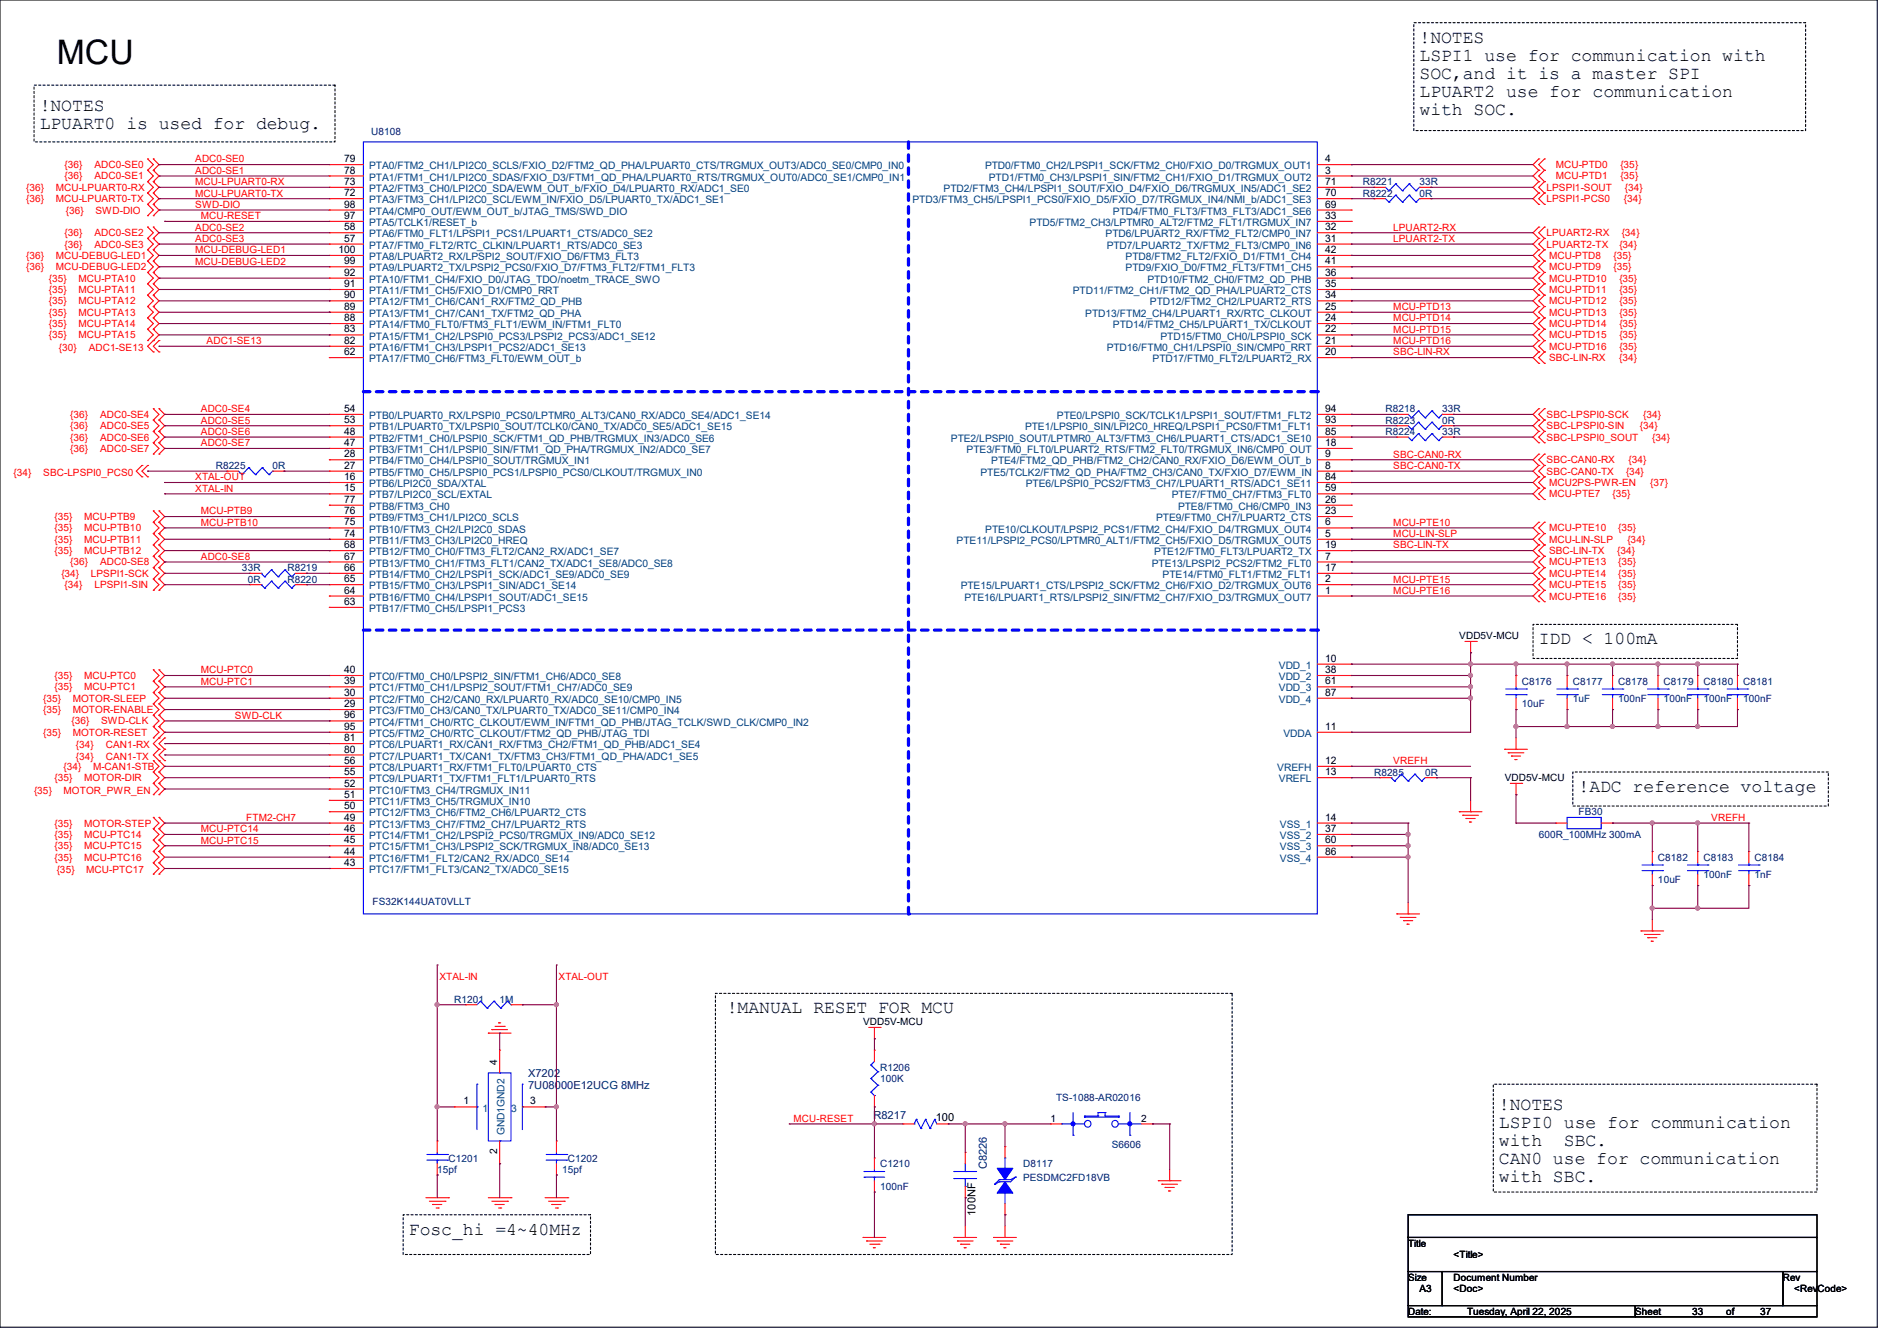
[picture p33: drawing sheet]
<svg xmlns="http://www.w3.org/2000/svg" width="297mm" height="210mm" viewBox="0 0 297 210" stroke-linecap="round" stroke-linejoin="round" font-family="sans-serif">
<defs><g id="words">
<text font-size="5.3" x="8.9" y="10.1">MCU</text>
<g font-size="2.8">
<text x="222.2" y="6.7">!NOTES</text>
<text x="222.2" y="9.5">LSPI1 use for communication with</text>
<text x="6.2" y="17.4">!NOTES</text>
<text x="222.2" y="12.4">SOC,and it is a master SPI</text>
<text x="222.2" y="15.2">LPUART2 use for communication</text>
<text x="6.2" y="20.2">LPUART0 is used for debug.</text>
<text x="222.2" y="18">with SOC.</text>
<text x="240.9" y="100.9">IDD &lt; 100mA</text>
<text x="247.1" y="124">!ADC reference voltage</text>
<text x="113.8" y="158.7">!MANUAL RESET FOR MCU</text>
<text x="234.7" y="173.8">!NOTES</text>
<text x="234.7" y="176.7">LSPI0 use for communication</text>
<text x="234.7" y="179.5">with</text>
<text x="244.9" y="179.5">SBC.</text>
<text x="234.7" y="182.3">CAN0 use for communication</text>
<text x="234.7" y="185.2">with SBC.</text>
<text x="64" y="193.4">Fosc_hi =4~40MHz</text>
</g>
<g font-size="1.7" fill="#000080">
<text x="82.7" y="168.7">X7202</text>
<text x="82.7" y="170.5">7U08000E12UCG 8MHz</text>
<text x="136.7" y="175.3">R8217</text>
<text x="154.5" y="183.1" transform="rotate(-90 154.5 183.1)">C8226</text>
</g>
<g font-size="1.7">
<text x="146.5" y="175.5">100</text>
<text x="152.7" y="190.4" transform="rotate(-90 152.7 190.4)">100NF</text>
</g>
<g font-size="1.6" fill="#000080">
<text x="58.1" y="21.2">U8108</text>
<text x="213.4" y="29">R8221</text>
<text x="222.3" y="29">33R</text>
<text x="213.4" y="30.8">R8222</text>
<text x="222.3" y="30.8">0R</text>
<text x="216.9" y="64.6">R8218</text>
<text x="225.8" y="64.6">33R</text>
<text x="216.9" y="66.3">R8223</text>
<text x="216.9" y="68.1">R8224</text>
<text x="225.8" y="66.3">0R</text>
<text x="225.8" y="68.1">33R</text>
<text x="33.8" y="73.4">R8225</text>
<text x="42.7" y="73.4">0R</text>
<text x="37.9" y="89.5">33R</text>
<text x="45" y="89.5">R8219</text>
<text x="38.8" y="91.2">0R</text>
<text x="45" y="91.2">R8220</text>
<text x="238.3" y="107.2">C8176</text>
<text x="246.3" y="107.2">C8177</text>
<text x="253.4" y="107.2">C8178</text>
<text x="260.5" y="107.2">C8179</text>
<text x="266.7" y="107.2">C8180</text>
<text x="272.9" y="107.2">C8181</text>
<text x="238.3" y="110.8">10uF</text>
<text x="246.3" y="109.9">1uF</text>
<text x="253.4" y="109.9">100nF</text>
<text x="260.5" y="109.9">100nF</text>
<text x="266.7" y="109.9">100nF</text>
<text x="272.9" y="109.9">100nF</text>
<text x="215.1" y="121.5">R8285</text>
<text x="223.1" y="121.5">0R</text>
<text x="240.9" y="131.2">600R_100MHz 300mA</text>
<text x="247.1" y="127.7">FB30</text>
<text x="259.6" y="134.8">C8182</text>
<text x="266.7" y="134.8">C8183</text>
<text x="266.7" y="137.5">100nF</text>
<text x="274.7" y="134.8">C8184</text>
<text x="274.7" y="137.5">1nF</text>
<text x="58.3" y="141.7">FS32K144UAT0VLLT</text>
<text x="259.6" y="138.3">10uF</text>
<text x="71.1" y="157">R1201</text>
<text x="78.2" y="157">1M</text>
<text x="137.8" y="167.7">R1206</text>
<text x="137.8" y="169.5">100K</text>
<text x="165.4" y="172.5">TS-1088-AR02016</text>
<text x="174.1" y="179.8">S6606</text>
<text x="68.5" y="183.7">15pf</text>
<text x="70.2" y="181.9">C1201</text>
<text x="88" y="183.7">15pf</text>
<text x="88.9" y="181.9">C1202</text>
<text x="137.8" y="182.8">C1210</text>
<text x="160.2" y="182.8">D8117</text>
<text x="160.2" y="184.9">PESDMC2FD18VB</text>
<text x="137.8" y="186.4">100nF</text>
</g>
<g font-size="1.6" fill="#f00">
<text x="4.1" y="29.9">{36}</text>
<text x="8.7" y="29.9">MCU-LPUART0-RX</text>
<text x="10.1" y="26.3">{36}</text>
<text x="10.1" y="28.1">{36}</text>
<text x="14.8" y="26.3">ADC0-SE0</text>
<text x="14.8" y="28.1">ADC0-SE1</text>
<text x="30.6" y="25.4">ADC0-SE0</text>
<text x="30.6" y="27.2">ADC0-SE1</text>
<text x="30.6" y="29">MCU-LPUART0-RX</text>
<text x="242.1" y="29.9">LPSPI1-SOUT</text>
<text x="243.6" y="26.3">MCU-PTD0</text>
<text x="243.6" y="28.1">MCU-PTD1</text>
<text x="253.7" y="26.3">{35}</text>
<text x="253.7" y="28.1">{35}</text>
<text x="254.4" y="29.9">{34}</text>
<text x="4.1" y="31.7">{36}</text>
<text x="8.7" y="31.7">MCU-LPUART0-TX</text>
<text x="10.3" y="33.4">{36}</text>
<text x="14.9" y="33.4">SWD-DIO</text>
<text x="30.6" y="30.8">MCU-LPUART0-TX</text>
<text x="30.6" y="32.6">SWD-DIO</text>
<text x="31.5" y="34.3">MCU-RESET</text>
<text x="242.1" y="31.7">LPSPI1-PCS0</text>
<text x="254.3" y="31.7">{34}</text>
<text x="4.1" y="40.6">{36}</text>
<text x="8.7" y="40.6">MCU-DEBUG-LED1</text>
<text x="10.1" y="37">{36}</text>
<text x="10.1" y="38.8">{36}</text>
<text x="14.8" y="37">ADC0-SE2</text>
<text x="14.8" y="38.8">ADC0-SE3</text>
<text x="30.6" y="36.1">ADC0-SE2</text>
<text x="30.6" y="37.9">ADC0-SE3</text>
<text x="30.6" y="39.7">MCU-DEBUG-LED1</text>
<text x="30.6" y="41.4">MCU-DEBUG-LED2</text>
<text x="218.1" y="37.9">LPUART2-TX</text>
<text x="218.1" y="36.1">LPUART2-RX</text>
<text x="242.1" y="38.8">LPUART2-TX</text>
<text x="242.1" y="37">LPUART2-RX</text>
<text x="242.5" y="40.6">MCU-PTD8</text>
<text x="252.6" y="40.6">{35}</text>
<text x="253.5" y="38.8">{34}</text>
<text x="253.9" y="37">{34}</text>
<text x="4.1" y="42.3">{36}</text>
<text x="7.7" y="44.1">{35}</text>
<text x="7.7" y="45.9">{35}</text>
<text x="7.7" y="47.7">{35}</text>
<text x="8.7" y="42.3">MCU-DEBUG-LED2</text>
<text x="12.3" y="44.1">MCU-PTA10</text>
<text x="12.3" y="45.9">MCU-PTA11</text>
<text x="12.3" y="47.7">MCU-PTA12</text>
<text x="242.5" y="42.3">MCU-PTD9</text>
<text x="242.5" y="44.1">MCU-PTD10</text>
<text x="242.5" y="45.9">MCU-PTD11</text>
<text x="242.5" y="47.7">MCU-PTD12</text>
<text x="252.6" y="42.3">{35}</text>
<text x="253.5" y="44.1">{35}</text>
<text x="253.5" y="45.9">{35}</text>
<text x="253.5" y="47.7">{35}</text>
<text x="7.7" y="49.4">{35}</text>
<text x="7.7" y="51.2">{35}</text>
<text x="7.7" y="53">{35}</text>
<text x="12.3" y="49.4">MCU-PTA13</text>
<text x="12.3" y="51.2">MCU-PTA14</text>
<text x="12.3" y="53">MCU-PTA15</text>
<text x="32.3" y="53.9">ADC1-SE13</text>
<text x="218.1" y="53.9">MCU-PTD16</text>
<text x="218.1" y="50.3">MCU-PTD14</text>
<text x="218.1" y="52.1">MCU-PTD15</text>
<text x="218.1" y="48.6">MCU-PTD13</text>
<text x="242.5" y="51.2">MCU-PTD14</text>
<text x="242.5" y="53">MCU-PTD15</text>
<text x="242.5" y="49.4">MCU-PTD13</text>
<text x="253.5" y="51.2">{35}</text>
<text x="253.5" y="53">{35}</text>
<text x="253.5" y="49.4">{35}</text>
<text x="9.2" y="54.9">{30}</text>
<text x="13.9" y="54.9">ADC1-SE13</text>
<text x="218.1" y="55.7">SBC-LIN-RX</text>
<text x="242.5" y="56.6">SBC-LIN-RX</text>
<text x="242.5" y="54.8">MCU-PTD16</text>
<text x="253.5" y="56.6">{34}</text>
<text x="253.5" y="54.8">{35}</text>
<text x="11" y="65.4">{36}</text>
<text x="15.7" y="65.4">ADC0-SE4</text>
<text x="31.5" y="64.6">ADC0-SE4</text>
<text x="242.1" y="65.4">SBC-LPSPI0-SCK</text>
<text x="257.3" y="65.4">{34}</text>
<text x="11" y="67.2">{36}</text>
<text x="11" y="69">{36}</text>
<text x="11" y="70.8">{36}</text>
<text x="15.7" y="67.2">ADC0-SE5</text>
<text x="15.7" y="69">ADC0-SE6</text>
<text x="15.7" y="70.8">ADC0-SE7</text>
<text x="31.5" y="66.3">ADC0-SE5</text>
<text x="31.5" y="68.1">ADC0-SE6</text>
<text x="31.5" y="69.9">ADC0-SE7</text>
<text x="218.1" y="71.7">SBC-CAN0-RX</text>
<text x="242.1" y="67.2">SBC-LPSPI0-SIN</text>
<text x="242.1" y="69">SBC-LPSPI0_SOUT</text>
<text x="256.7" y="67.2">{34}</text>
<text x="258.7" y="69">{34}</text>
<text x="2.1" y="74.5">{34}</text>
<text x="6.8" y="74.5">SBC-LPSPI0_PCS0</text>
<text x="30.6" y="75.2">XTAL-OUT</text>
<text x="30.6" y="77">XTAL-IN</text>
<text x="218.1" y="73.4">SBC-CAN0-TX</text>
<text x="242.1" y="72.6">SBC-CAN0-RX</text>
<text x="242.1" y="74.3">SBC-CAN0-TX</text>
<text x="242.5" y="76.1">MCU2PS-PWR-EN</text>
<text x="242.5" y="77.9">MCU-PTE7</text>
<text x="252.5" y="77.9">{35}</text>
<text x="254.6" y="74.3">{34}</text>
<text x="255" y="72.6">{34}</text>
<text x="258.4" y="76.1">{37}</text>
<text x="8.6" y="81.4">{35}</text>
<text x="8.6" y="83.2">{35}</text>
<text x="13.2" y="81.4">MCU-PTB9</text>
<text x="13.2" y="83.2">MCU-PTB10</text>
<text x="31.5" y="80.6">MCU-PTB9</text>
<text x="31.5" y="82.3">MCU-PTB10</text>
<text x="218.1" y="82.3">MCU-PTE10</text>
<text x="242.5" y="83.2">MCU-PTE10</text>
<text x="253.4" y="83.2">{35}</text>
<text x="8.6" y="85">{35}</text>
<text x="8.6" y="86.8">{35}</text>
<text x="11" y="88.6">{36}</text>
<text x="13.2" y="85">MCU-PTB11</text>
<text x="13.2" y="86.8">MCU-PTB12</text>
<text x="15.7" y="88.6">ADC0-SE8</text>
<text x="31.5" y="87.7">ADC0-SE8</text>
<text x="218.1" y="85.9">SBC-LIN-TX</text>
<text x="218.1" y="84.1">MCU-LIN-SLP</text>
<text x="242.5" y="86.8">SBC-LIN-TX</text>
<text x="242.5" y="85">MCU-LIN-SLP</text>
<text x="242.5" y="88.6">MCU-PTE13</text>
<text x="253.2" y="86.8">{34}</text>
<text x="253.4" y="88.6">{35}</text>
<text x="254.8" y="85">{34}</text>
<text x="9.6" y="90.3">{34}</text>
<text x="10.1" y="92.1">{34}</text>
<text x="14.2" y="90.3">LPSPI1-SCK</text>
<text x="14.8" y="92.1">LPSPI1-SIN</text>
<text x="218.1" y="91.2">MCU-PTE15</text>
<text x="218.1" y="93">MCU-PTE16</text>
<text x="242.5" y="92.1">MCU-PTE15</text>
<text x="242.5" y="93.9">MCU-PTE16</text>
<text x="242.5" y="90.3">MCU-PTE14</text>
<text x="253.4" y="92.1">{35}</text>
<text x="253.4" y="93.9">{35}</text>
<text x="253.4" y="90.3">{35}</text>
<text x="8.6" y="106.3">{35}</text>
<text x="13.2" y="106.3">MCU-PTC0</text>
<text x="31.5" y="105.5">MCU-PTC0</text>
<text x="31.5" y="107.2">MCU-PTC1</text>
<text x="6.8" y="109.9">{35}</text>
<text x="6.8" y="111.7">{35}</text>
<text x="8.6" y="108.1">{35}</text>
<text x="11.2" y="113.5">{36}</text>
<text x="11.4" y="109.9">MOTOR-SLEEP</text>
<text x="11.4" y="111.7">MOTOR-ENABLE</text>
<text x="13.2" y="108.1">MCU-PTC1</text>
<text x="15.8" y="113.5">SWD-CLK</text>
<text x="36.8" y="112.6">SWD-CLK</text>
<text x="6.8" y="115.2">{35}</text>
<text x="11.4" y="115.2">MOTOR-RESET</text>
<text x="11.9" y="117.2">{34}</text>
<text x="11.9" y="119">{34}</text>
<text x="16.6" y="117.2">CAN1-RX</text>
<text x="16.6" y="119">CAN1-TX</text>
<text x="218.1" y="119.7">VREFH</text>
<text x="5.3" y="124.3">{35}</text>
<text x="8.6" y="122.3">{35}</text>
<text x="9.9" y="120.6">{34}</text>
<text x="9.9" y="124.3">MOTOR_PWR_EN</text>
<text x="13.2" y="122.3">MOTOR-DIR</text>
<text x="14.6" y="120.6">M-CAN1-STB</text>
<text x="8.6" y="129.5">{35}</text>
<text x="8.6" y="131.2">{35}</text>
<text x="13.2" y="129.5">MOTOR-STEP</text>
<text x="13.2" y="131.2">MCU-PTC14</text>
<text x="31.5" y="130.3">MCU-PTC14</text>
<text x="38.6" y="128.6">FTM2-CH7</text>
<text x="267.9" y="128.6">VREFH</text>
<text x="8.6" y="133">{35}</text>
<text x="8.6" y="134.8">{35}</text>
<text x="8.9" y="136.7">{35}</text>
<text x="13.2" y="133">MCU-PTC15</text>
<text x="13.2" y="134.8">MCU-PTC16</text>
<text x="13.5" y="136.7">MCU-PTC17</text>
<text x="31.5" y="132.1">MCU-PTC15</text>
<text x="68.8" y="153.5">XTAL-IN</text>
<text x="87.5" y="153.5">XTAL-OUT</text>
<text x="124.2" y="175.7">MCU-RESET</text>
</g>
<g font-size="1.6">
<text x="53.9" y="25.4">79</text>
<text x="53.9" y="27.2">78</text>
<text x="53.9" y="29">73</text>
<text x="207.5" y="25.4">4</text>
<text x="207.5" y="27.2">3</text>
<text x="207.5" y="29">71</text>
<text x="53.9" y="30.7">72</text>
<text x="53.9" y="32.5">98</text>
<text x="53.9" y="34.3">97</text>
<text x="207.5" y="30.7">70</text>
<text x="207.5" y="32.5">69</text>
<text x="207.5" y="34.3">33</text>
<text x="53" y="39.6">100</text>
<text x="53.9" y="36.1">58</text>
<text x="53.9" y="37.8">57</text>
<text x="53.9" y="41.4">99</text>
<text x="207.5" y="36.1">32</text>
<text x="207.5" y="37.8">31</text>
<text x="207.5" y="39.6">42</text>
<text x="207.5" y="41.4">41</text>
<text x="53.9" y="43.2">92</text>
<text x="53.9" y="45">91</text>
<text x="53.9" y="46.7">90</text>
<text x="207.5" y="43.2">36</text>
<text x="207.5" y="45">35</text>
<text x="207.5" y="46.7">34</text>
<text x="53.9" y="48.5">89</text>
<text x="53.9" y="50.3">88</text>
<text x="53.9" y="52.1">83</text>
<text x="53.9" y="53.8">82</text>
<text x="207.5" y="48.5">25</text>
<text x="207.5" y="50.3">24</text>
<text x="207.5" y="52.1">22</text>
<text x="207.5" y="53.8">21</text>
<text x="53.9" y="55.6">62</text>
<text x="207.5" y="55.6">20</text>
<text x="53.9" y="64.5">54</text>
<text x="207.5" y="64.5">94</text>
<text x="53.9" y="66.3">53</text>
<text x="53.9" y="68.1">48</text>
<text x="53.9" y="69.9">47</text>
<text x="53.9" y="71.6">28</text>
<text x="207.5" y="66.3">93</text>
<text x="207.5" y="68.1">85</text>
<text x="207.5" y="69.9">18</text>
<text x="207.5" y="71.6">9</text>
<text x="53.9" y="73.4">27</text>
<text x="53.9" y="75.2">16</text>
<text x="53.9" y="77">15</text>
<text x="207.5" y="73.4">8</text>
<text x="207.5" y="75.2">84</text>
<text x="207.5" y="77">59</text>
<text x="53.9" y="78.7">77</text>
<text x="53.9" y="80.5">76</text>
<text x="53.9" y="82.3">75</text>
<text x="207.5" y="78.7">26</text>
<text x="207.5" y="80.5">23</text>
<text x="207.5" y="82.3">6</text>
<text x="53.9" y="84.1">74</text>
<text x="53.9" y="85.9">68</text>
<text x="53.9" y="87.6">67</text>
<text x="53.9" y="89.4">66</text>
<text x="207.5" y="84.1">5</text>
<text x="207.5" y="87.6">7</text>
<text x="207.5" y="89.4">17</text>
<text x="207.5" y="85.9">19</text>
<text x="53.9" y="91.2">65</text>
<text x="53.9" y="93">64</text>
<text x="53.9" y="94.7">63</text>
<text x="207.5" y="91.2">2</text>
<text x="207.5" y="93">1</text>
<text x="228.5" y="100.1">VDD5V-MCU</text>
<text x="53.9" y="105.4">40</text>
<text x="53.9" y="107.2">39</text>
<text x="207.5" y="103.6">10</text>
<text x="207.5" y="105.4">38</text>
<text x="207.5" y="107.2">61</text>
<text x="53.9" y="109">30</text>
<text x="53.9" y="110.7">29</text>
<text x="53.9" y="112.5">96</text>
<text x="207.5" y="109">87</text>
<text x="53.9" y="114.3">95</text>
<text x="53.9" y="116.1">81</text>
<text x="53.9" y="117.9">80</text>
<text x="53.9" y="119.6">56</text>
<text x="207.5" y="114.3">11</text>
<text x="207.5" y="119.6">12</text>
<text x="53.9" y="121.4">55</text>
<text x="53.9" y="123.2">52</text>
<text x="53.9" y="125">51</text>
<text x="207.5" y="121.4">13</text>
<text x="235.6" y="122.3">VDD5V-MCU</text>
<text x="53.9" y="126.7">50</text>
<text x="53.9" y="128.5">49</text>
<text x="53.9" y="130.3">46</text>
<text x="207.5" y="128.5">14</text>
<text x="207.5" y="130.3">37</text>
<text x="53.9" y="132.1">45</text>
<text x="53.9" y="133.9">44</text>
<text x="53.9" y="135.6">43</text>
<text x="207.5" y="132.1">60</text>
<text x="207.5" y="133.9">86</text>
<text x="135.1" y="160.6">VDD5V-MCU</text>
<text x="77.9" y="166.8" transform="rotate(-90 77.9 166.8)">4</text>
<text x="72.6" y="173">1</text>
<text x="83" y="173">3</text>
<text x="164.5" y="175.7">1</text>
<text x="178.7" y="175.7">2</text>
<text x="77.9" y="180.8" transform="rotate(-90 77.9 180.8)">2</text>
<text x="220.5" y="195.2">Title</text>
<text x="227.6" y="197">&lt;Title&gt;</text>
<text x="220.5" y="200.6">Size</text>
<text x="222.2" y="202.4">A3</text>
<text x="227.6" y="200.6">Document Number</text>
<text x="227.6" y="202.4">&lt;Doc&gt;</text>
<text x="279.1" y="200.6">Rev</text>
<text x="280.9" y="202.3">&lt;RevCode&gt;</text>
<text x="220.5" y="205.9">Date:</text>
<text x="229.7" y="205.9">Tuesday, April 22, 2025</text>
<text x="256" y="205.9">Sheet</text>
<text x="264.9" y="205.9">33</text>
<text x="270.3" y="205.9">of</text>
<text x="275.6" y="205.9">37</text>
</g>
<g font-size="1.6" fill="#004080">
<text x="57.8" y="26.5">PTA0/FTM2_CH1/LPI2C0_SCLS/FXIO_D2/FTM2_QD_PHA/LPUART0_CTS/TRGMUX_OUT3/ADC0_SE0/CMP0_IN0</text>
<text x="57.8" y="28.3">PTA1/FTM1_CH1/LPI2C0_SDAS/FXIO_D3/FTM1_QD_PHA/LPUART0_RTS/TRGMUX_OUT0/ADC0_SE1/CMP0_IN1</text>
<text x="154.2" y="26.5">PTD0/FTM0_CH2/LPSPI1_SCK/FTM2_CH0/FXIO_D0/TRGMUX_OUT1</text>
<text x="154.8" y="28.3">PTD1/FTM0_CH3/LPSPI1_SIN/FTM2_CH1/FXIO_D1/TRGMUX_OUT2</text>
<text x="57.8" y="30.1">PTA2/FTM3_CH0/LPI2C0_SDA/EWM_OUT_b/FXIO_D4/LPUART0_RX/ADC1_SE0</text>
<text x="57.8" y="31.8">PTA3/FTM3_CH1/LPI2C0_SCL/EWM_IN/FXIO_D5/LPUART0_TX/ADC1_SE1</text>
<text x="57.8" y="33.6">PTA4/CMP0_OUT/EWM_OUT_b/JTAG_TMS/SWD_DIO</text>
<text x="57.8" y="35.4">PTA5/TCLK1/RESET_b</text>
<text x="142.9" y="31.8">PTD3/FTM3_CH5/LPSPI1_PCS0/FXIO_D5/FXIO_D7/TRGMUX_IN4/NMI_b/ADC1_SE3</text>
<text x="147.7" y="30.1">PTD2/FTM3_CH4/LPSPI1_SOUT/FXIO_D4/FXIO_D6/TRGMUX_IN5/ADC1_SE2</text>
<text x="161.2" y="35.4">PTD5/FTM2_CH3/LPTMR0_ALT2/FTM2_FLT1/TRGMUX_IN7</text>
<text x="174.2" y="33.6">PTD4/FTM0_FLT3/FTM3_FLT3/ADC1_SE6</text>
<text x="57.8" y="37.2">PTA6/FTM0_FLT1/LPSPI1_PCS1/LPUART1_CTS/ADC0_SE2</text>
<text x="57.8" y="38.9">PTA7/FTM0_FLT2/RTC_CLKIN/LPUART1_RTS/ADC0_SE3</text>
<text x="57.8" y="40.7">PTA8/LPUART2_RX/LPSPI2_SOUT/FXIO_D6/FTM3_FLT3</text>
<text x="173.1" y="37.2">PTD6/LPUART2_RX/FTM2_FLT2/CMP0_IN7</text>
<text x="173.3" y="38.9">PTD7/LPUART2_TX/FTM2_FLT3/CMP0_IN6</text>
<text x="176.2" y="40.7">PTD8/FTM2_FLT2/FXIO_D1/FTM1_CH4</text>
<text x="57.8" y="42.5">PTA9/LPUART2_TX/LPSPI2_PCS0/FXIO_D7/FTM3_FLT2/FTM1_FLT3</text>
<text x="57.8" y="44.3">PTA10/FTM1_CH4/FXIO_D0/JTAG_TDO/noetm_TRACE_SWO</text>
<text x="57.8" y="46.1">PTA11/FTM1_CH5/FXIO_D1/CMP0_RRT</text>
<text x="57.8" y="47.8">PTA12/FTM1_CH6/CAN1_RX/FTM2_QD_PHB</text>
<text x="168" y="46.1">PTD11/FTM2_CH1/FTM2_QD_PHA/LPUART2_CTS</text>
<text x="176.2" y="42.5">PTD9/FXIO_D0/FTM2_FLT3/FTM1_CH5</text>
<text x="179.7" y="44.3">PTD10/FTM2_CH0/FTM2_QD_PHB</text>
<text x="180" y="47.8">PTD12/FTM2_CH2/LPUART2_RTS</text>
<text x="57.8" y="49.6">PTA13/FTM1_CH7/CAN1_TX/FTM2_QD_PHA</text>
<text x="57.8" y="51.4">PTA14/FTM0_FLT0/FTM3_FLT1/EWM_IN/FTM1_FLT0</text>
<text x="57.8" y="53.2">PTA15/FTM1_CH2/LPSPI0_PCS3/LPSPI2_PCS3/ADC1_SE12</text>
<text x="169.9" y="49.6">PTD13/FTM2_CH4/LPUART1_RX/RTC_CLKOUT</text>
<text x="174.2" y="51.4">PTD14/FTM2_CH5/LPUART1_TX/CLKOUT</text>
<text x="181.7" y="53.2">PTD15/FTM0_CH0/LPSPI0_SCK</text>
<text x="57.8" y="54.9">PTA16/FTM1_CH3/LPSPI1_PCS2/ADC1_SE13</text>
<text x="57.8" y="56.7">PTA17/FTM0_CH6/FTM3_FLT0/EWM_OUT_b</text>
<text x="173.3" y="54.9">PTD16/FTM0_CH1/LPSPI0_SIN/CMP0_RRT</text>
<text x="180.5" y="56.7">PTD17/FTM0_FLT2/LPUART2_RX</text>
<text x="57.8" y="65.6">PTB0/LPUART0_RX/LPSPI0_PCS0/LPTMR0_ALT3/CAN0_RX/ADC0_SE4/ADC1_SE14</text>
<text x="165.5" y="65.6">PTE0/LPSPI0_SCK/TCLK1/LPSPI1_SOUT/FTM1_FLT2</text>
<text x="57.8" y="67.4">PTB1/LPUART0_TX/LPSPI0_SOUT/TCLK0/CAN0_TX/ADC0_SE5/ADC1_SE15</text>
<text x="57.8" y="69.2">PTB2/FTM1_CH0/LPSPI0_SCK/FTM1_QD_PHB/TRGMUX_IN3/ADC0_SE6</text>
<text x="57.8" y="71">PTB3/FTM1_CH1/LPSPI0_SIN/FTM1_QD_PHA/TRGMUX_IN2/ADC0_SE7</text>
<text x="148.9" y="69.2">PTE2/LPSPI0_SOUT/LPTMR0_ALT3/FTM3_CH6/LPUART1_CTS/ADC1_SE10</text>
<text x="151.3" y="71">PTE3/FTM0_FLT0/LPUART2_RTS/FTM2_FLT0/TRGMUX_IN6/CMP0_OUT</text>
<text x="160.5" y="67.4">PTE1/LPSPI0_SIN/LPI2C0_HREQ/LPSPI1_PCS0/FTM1_FLT1</text>
<text x="57.8" y="72.7">PTB4/FTM0_CH4/LPSPI0_SOUT/TRGMUX_IN1</text>
<text x="57.8" y="74.5">PTB5/FTM0_CH5/LPSPI0_PCS1/LPSPI0_PCS0/CLKOUT/TRGMUX_IN0</text>
<text x="57.8" y="76.3">PTB6/LPI2C0_SDA/XTAL</text>
<text x="153.5" y="74.5">PTE5/TCLK2/FTM2_QD_PHA/FTM2_CH3/CAN0_TX/FXIO_D7/EWM_IN</text>
<text x="155.2" y="72.7">PTE4/FTM2_QD_PHB/FTM2_CH2/CAN0_RX/FXIO_D6/EWM_OUT_b</text>
<text x="160.6" y="76.3">PTE6/LPSPI0_PCS2/FTM3_CH7/LPUART1_RTS/ADC1_SE11</text>
<text x="57.8" y="78.1">PTB7/LPI2C0_SCL/EXTAL</text>
<text x="57.8" y="79.8">PTB8/FTM3_CH0</text>
<text x="57.8" y="81.6">PTB9/FTM3_CH1/LPI2C0_SCLS</text>
<text x="57.8" y="83.4">PTB10/FTM3_CH2/LPI2C0_SDAS</text>
<text x="154.3" y="83.4">PTE10/CLKOUT/LPSPI2_PCS1/FTM2_CH4/FXIO_D4/TRGMUX_OUT4</text>
<text x="181" y="81.6">PTE9/FTM0_CH7/LPUART2_CTS</text>
<text x="183.5" y="78.1">PTE7/FTM0_CH7/FTM3_FLT0</text>
<text x="184.4" y="79.8">PTE8/FTM0_CH6/CMP0_IN3</text>
<text x="57.8" y="85.2">PTB11/FTM3_CH3/LPI2C0_HREQ</text>
<text x="57.8" y="87">PTB12/FTM0_CH0/FTM3_FLT2/CAN2_RX/ADC1_SE7</text>
<text x="57.8" y="88.7">PTB13/FTM0_CH1/FTM3_FLT1/CAN2_TX/ADC1_SE8/ADC0_SE8</text>
<text x="149.8" y="85.2">PTE11/LPSPI2_PCS0/LPTMR0_ALT1/FTM2_CH5/FXIO_D5/TRGMUX_OUT5</text>
<text x="180.3" y="88.7">PTE13/LPSPI2_PCS2/FTM2_FLT0</text>
<text x="180.7" y="87">PTE12/FTM0_FLT3/LPUART2_TX</text>
<text x="57.8" y="90.5">PTB14/FTM0_CH2/LPSPI1_SCK/ADC1_SE9/ADC0_SE9</text>
<text x="57.8" y="92.3">PTB15/FTM0_CH3/LPSPI1_SIN/ADC1_SE14</text>
<text x="57.8" y="94.1">PTB16/FTM0_CH4/LPSPI1_SOUT/ADC1_SE15</text>
<text x="57.8" y="95.8">PTB17/FTM0_CH5/LPSPI1_PCS3</text>
<text x="150.4" y="92.3">PTE15/LPUART1_CTS/LPSPI2_SCK/FTM2_CH6/FXIO_D2/TRGMUX_OUT6</text>
<text x="151" y="94.1">PTE16/LPUART1_RTS/LPSPI2_SIN/FTM2_CH7/FXIO_D3/TRGMUX_OUT7</text>
<text x="182" y="90.5">PTE14/FTM0_FLT1/FTM2_FLT1</text>
<text x="57.8" y="106.5">PTC0/FTM0_CH0/LPSPI2_SIN/FTM1_CH6/ADC0_SE8</text>
<text x="200.2" y="104.7">VDD_1</text>
<text x="200.2" y="106.5">VDD_2</text>
<text x="57.8" y="108.3">PTC1/FTM0_CH1/LPSPI2_SOUT/FTM1_CH7/ADC0_SE9</text>
<text x="57.8" y="110.1">PTC2/FTM0_CH2/CAN0_RX/LPUART0_RX/ADC0_SE10/CMP0_IN5</text>
<text x="57.8" y="111.8">PTC3/FTM0_CH3/CAN0_TX/LPUART0_TX/ADC0_SE11/CMP0_IN4</text>
<text x="57.8" y="113.6">PTC4/FTM1_CH0/RTC_CLKOUT/EWM_IN/FTM1_QD_PHB/JTAG_TCLK/SWD_CLK/CMP0_IN2</text>
<text x="200.2" y="108.3">VDD_3</text>
<text x="200.2" y="110.1">VDD_4</text>
<text x="57.8" y="115.4">PTC5/FTM2_CH0/RTC_CLKOUT/FTM2_QD_PHB/JTAG_TDI</text>
<text x="57.8" y="117.2">PTC6/LPUART1_RX/CAN1_RX/FTM3_CH2/FTM1_QD_PHB/ADC1_SE4</text>
<text x="57.8" y="119">PTC7/LPUART1_TX/CAN1_TX/FTM3_CH3/FTM1_QD_PHA/ADC1_SE5</text>
<text x="201" y="115.4">VDDA</text>
<text x="57.8" y="120.7">PTC8/LPUART1_RX/FTM1_FLT0/LPUART0_CTS</text>
<text x="57.8" y="122.5">PTC9/LPUART1_TX/FTM1_FLT1/LPUART0_RTS</text>
<text x="57.8" y="124.3">PTC10/FTM3_CH4/TRGMUX_IN11</text>
<text x="200" y="120.7">VREFH</text>
<text x="200.2" y="122.5">VREFL</text>
<text x="57.8" y="126.1">PTC11/FTM3_CH5/TRGMUX_IN10</text>
<text x="57.8" y="127.8">PTC12/FTM3_CH6/FTM2_CH6/LPUART2_CTS</text>
<text x="57.8" y="129.6">PTC13/FTM3_CH7/FTM2_CH7/LPUART2_RTS</text>
<text x="57.8" y="131.4">PTC14/FTM1_CH2/LPSPI2_PCS0/TRGMUX_IN9/ADC0_SE12</text>
<text x="200.4" y="129.6">VSS_1</text>
<text x="200.4" y="131.4">VSS_2</text>
<text x="57.8" y="133.2">PTC15/FTM1_CH3/LPSPI2_SCK/TRGMUX_IN8/ADC0_SE13</text>
<text x="57.8" y="135">PTC16/FTM1_FLT2/CAN2_RX/ADC0_SE14</text>
<text x="57.8" y="136.7">PTC17/FTM1_FLT3/CAN2_TX/ADC0_SE15</text>
<text x="200.4" y="133.2">VSS_3</text>
<text x="200.4" y="135">VSS_4</text>
<text x="75.6" y="174.1">1</text>
<text x="79" y="177.8" transform="rotate(-90 79 177.8)">GND1GND2</text>
<text x="80" y="174.1">3</text>
</g>
</g></defs>
<path d="M0 0h293.9v207.9h-293.9zM220.5 190.2h64v3.6h-64zM220.5 193.8h64v5.3h-64zM220.5 199.1h5.3v5.4h-5.3zM225.8 199.1h53.3v5.4h-53.3zM279.1 199.1h5.4v5.4h-5.4zM220.5 204.5h35.5v1.7h-35.5zM256 204.5h28.5v1.7h-28.5z" fill="none" stroke="#000" stroke-width=".17"/>
<path d="M5.3 13.3h47.2v8.9h-47.2zM221.4 3.6h61.3v16.8h-61.3zM240 97.8h32v5.3h-32zM246.3 120.9h40v5.3h-40zM112 155.6h80.9v40.9h-80.9zM233.8 169.8h50.7v16.9h-50.7zM63.1 190.2h29.4v6.3h-29.4z" fill="none" stroke="#000" stroke-width=".17" stroke-dasharray=".3 .3"/>
<g fill="none" stroke="#f00" stroke-width=".17">
<path d="M23.1 24.9l.9 .9-.9 .9M23.1 26.7l.9 .9-.9 .8M23.1 35.6l.9 .8-.9 .9M23.1 37.3l.9 .9-.9 .9M23.1 39.1l.9 .9-.9 .9M23.1 32l.9 .9-.9 .9M23.1 30.2l.9 .9-.9 .9M23.1 28.4l.9 .9-.9 .9M23.1 26.7h.1M23.1 24.9h.1M23.1 28.4h.1M23.1 37.3h.1"/>
<path d="M23.1 35.6h.1M23.1 39.1h.1M23.1 33.8h.1M23.1 32h.1M23.1 30.2h.1M24 24.9l.9 .9-.9 .9M24 26.7l.9 .9-.9 .8M24 35.6l.9 .8-.9 .9M24 37.3l.9 .9-.9 .9M24 39.1l.9 .9-.9 .9M24 32l.9 .9-.9 .9M24 30.2l.9 .9-.9 .9"/>
<path d="M24 28.4l.9 .9-.9 .9M24 24.9h.1M24 26.7h.1M24 28.4h.1M24 35.6h.1M24 37.3h.1M24 39.1h.1M24 32h.1M24 33.8h.1M24 30.2h.1M240.9 37.3h.1M240.9 39.1h.1"/>
<path d="M240.9 35.6h.1M240.9 28.4h.1M240.9 30.2h.1M240.9 32h.1M240.9 24.9h.1M240.9 26.7h.1M240.9 37.3l-.9 .9 .9 .9M240.9 35.6l-.9 .8 .9 .9M240.9 39.1l-.9 .9 .9 .9M240.9 28.4l-.9 .9 .9 .9M240.9 30.2l-.9 .9 .9 .9M240.9 24.9l-.9 .9 .9 .9"/>
<path d="M240.9 26.7l-.9 .9 .9 .8M241.8 37.3l-.9 .9 .9 .9M241.8 35.6l-.9 .8 .9 .9M241.8 39.1l-.9 .9 .9 .9M241.8 28.4l-.9 .9 .9 .9M241.8 30.2l-.9 .9 .9 .9M241.8 24.9l-.9 .9 .9 .9M241.8 26.7l-.9 .9 .9 .8M241.8 39.1h.1M241.8 37.3h.1M241.8 35.6h.1M241.8 30.2h.1"/>
<path d="M241.8 28.4h.1M241.8 32h.1M241.8 26.7h.1M241.8 24.9h.1M23.1 40.9l.9 .9-.9 .9M23.1 42.7l.9 .9-.9 .8M23.1 44.5l.9 .8-.9 .9M23.1 46.2l.9 .9-.9 .9M23.1 48l.9 .9-.9 .9M23.1 49.8l.9 .9-.9 .9M23.1 51.6l.9 .9-.9 .8M23.1 40.9h.1"/>
<path d="M23.1 42.7h.1M23.1 44.4h.1M23.1 46.2h.1M23.1 48h.1M23.1 49.8h.1M23.1 51.6h.1M23.1 53.3h.1M24 40.9l.9 .9-.9 .9M24 42.7l.9 .9-.9 .8M24 44.5l.9 .8-.9 .9M24 46.2l.9 .9-.9 .9M24 48l.9 .9-.9 .9"/>
<path d="M24 49.8l.9 .9-.9 .9M24 51.6l.9 .9-1.8 1.7 .9 .9M24 40.9h.1M24 42.7h.1M24 44.4h.1M24 46.2h.1M24 48h.1M24 49.8h.1M24 51.6h.1M24 53.3h.1M24 55.1h.1M24.9 53.3h.1"/>
<path d="M24.9 55.1h.1M24.9 53.3l-.9 .9 .9 .9M240.9 55.1h.1M240.9 56.9h.1M240.9 53.3h.1M240.9 49.8h.1M240.9 51.6h.1M240.9 48h.1M240.9 40.9h.1M240.9 42.7h.1M240.9 44.4h.1M240.9 46.2h.1"/>
<path d="M240.9 55.1l-.9 .9 .9 .9M240.9 53.3l-.9 .9 .9 .9M240.9 49.8l-.9 .9 .9 .9M240.9 51.6l-.9 .9 .9 .8M240.9 48l-.9 .9 .9 .9M240.9 40.9l-.9 .9 .9 .9M240.9 42.7l-.9 .9 .9 .8M240.9 44.5l-.9 .8 .9 .9M240.9 46.2l-.9 .9 .9 .9M241.8 55.1l-.9 .9 .9 .9M241.8 53.3l-.9 .9 .9 .9M241.8 49.8l-.9 .9 .9 .9"/>
<path d="M241.8 51.6l-.9 .9 .9 .8M241.8 48l-.9 .9 .9 .9M241.8 40.9l-.9 .9 .9 .9M241.8 42.7l-.9 .9 .9 .8M241.8 44.5l-.9 .8 .9 .9M241.8 46.2l-.9 .9 .9 .9M241.8 56.9h.1M241.8 55.1h.1M241.8 53.3h.1M241.8 51.6h.1M241.8 49.8h.1M241.8 48h.1"/>
<path d="M241.8 40.9h.1M241.8 42.7h.1M241.8 44.4h.1M241.8 46.2h.1M22.2 72.9l-.9 .9 .9 .9M22.2 72.9h.1M22.2 74.7h.1M23.1 72.9l-.9 .9 .9 .9M23.1 72.9h.1M23.1 74.7h.1M24 64l.9 .9-.9 .9M24 65.8l.9 .9-.9 .9"/>
<path d="M24 67.6l.9 .9-.9 .8M24 69.3l.9 .9-.9 .9M24 65.8h.1M24 64h.1M24 67.6h.1M24 69.3h.1M24 71.1h.1M24.9 64h.1M24.9 65.8h.1M24.9 67.6h.1M24.9 69.3h.1M24.9 71.1h.1"/>
<path d="M24.9 64l.9 .9-.9 .9M24.9 65.8l.9 .9-.9 .9M24.9 67.6l.9 .9-.9 .8M24.9 69.3l.9 .9-.9 .9M218.7 64.9h.1M218.7 66.7h.1M218.7 64.9h1.8M218.7 66.7h1.8M225.8 64.9h1.8M225.8 66.7h1.8M227.6 64.9h.1M227.6 66.7h.1"/>
<path d="M240.9 74.7h.1M240.9 76.5h.1M240.9 78.2h.1M240.9 64h.1M240.9 65.8h.1M240.9 67.6h.1M240.9 69.3h.1M240.9 71.1h.1M240.9 72.9h.1M240.9 74.7l-.9 .9 .9 .9M240.9 76.5l-.9 .8 .9 .9M240.9 64l-.9 .9 .9 .9"/>
<path d="M240.9 65.8l-.9 .9 .9 .9M240.9 67.6l-.9 .9 .9 .8M240.9 71.1l-.9 .9 .9 .9M240.9 72.9l-.9 .9 .9 .9M241.8 74.7l-.9 .9 .9 .9M241.8 76.5l-.9 .8 .9 .9M241.8 64l-.9 .9 .9 .9M241.8 65.8l-.9 .9 .9 .9M241.8 67.6l-.9 .9 .9 .8M241.8 71.1l-.9 .9 .9 .9M241.8 72.9l-.9 .9 .9 .9M241.8 76.5h.1"/>
<path d="M241.8 74.7h.1M241.8 78.2h.1M241.8 65.8h.1M241.8 64h.1M241.8 67.6h.1M241.8 69.3h.1M241.8 72.9h.1M241.8 71.1h.1M24 87.1l.9 .9-.9 .9M24 80l.9 .9-.9 .9M24 81.8l.9 .9-.9 .9M24 83.6l.9 .9-.9 .8"/>
<path d="M24 85.3l.9 .9-.9 .9M24 88.9l.9 .9-.9 .9M24 90.7l.9 .9-.9 .9M24 88.9h.1M24 87.1h.1M24 81.8h.1M24 80h.1M24 83.6h.1M24 85.3h.1M24 90.7h.1M24 92.5h.1M24.9 87.1h.1"/>
<path d="M24.9 88.9h.1M24.9 80h.1M24.9 81.8h.1M24.9 83.6h.1M24.9 85.3h.1M24.9 90.7h.1M24.9 92.5h.1M24.9 87.1l.9 .9-.9 .9M24.9 80l.9 .9-.9 .9M24.9 81.8l.9 .9-.9 .9M24.9 83.6l.9 .9-.9 .8M24.9 85.3l.9 .9-.9 .9"/>
<path d="M24.9 88.9l.9 .9-.9 .9M24.9 90.7l.9 .9-.9 .9M240.9 85.3h.1M240.9 87.1h.1M240.9 81.8h.1M240.9 83.6h.1M240.9 90.7h.1M240.9 92.5h.1M240.9 94.2h.1M240.9 88.9h.1M240.9 85.3l-.9 .9 .9 .9M240.9 81.8l-.9 .9 .9 .9"/>
<path d="M240.9 90.7l-.9 .9 .9 .9M240.9 92.5l-.9 .8 .9 .9M240.9 83.6l-.9 .9 .9 .8M240.9 87.1l-.9 .9 .9 .9M240.9 88.9l-.9 .9 .9 .9M241.8 85.3l-.9 .9 .9 .9M241.8 81.8l-.9 .9 .9 .9M241.8 90.7l-.9 .9 .9 .9M241.8 92.5l-.9 .8 .9 .9M241.8 83.6l-.9 .9 .9 .8M241.8 87.1l-.9 .9 .9 .9M241.8 88.9l-.9 .9 .9 .9"/>
<path d="M241.8 87.1h.1M241.8 85.3h.1M241.8 83.6h.1M241.8 81.8h.1M241.8 92.5h.1M241.8 90.7h.1M241.8 94.2h.1M241.8 88.9h.1M24 112l.9 .9-.9 .9M24 113.8l.9 .9-.9 .9M24 104.9l.9 .9-.9 .9M24 106.7l.9 .9-.9 .9"/>
<path d="M24 119.1l.9 .9-.9 .9M24 108.5l.9 .8-.9 .9M24 110.2l.9 .9-.9 .9M24 113.8h.1M24 112h.1M24 115.6h.1M24 106.7h.1M24 104.9h.1M24 108.5h.1M24 119.1h.1M24 110.2h.1M24.9 112h.1"/>
<path d="M24.9 113.8h.1M24.9 115.6h.1M24.9 104.9h.1M24.9 106.7h.1M24.9 108.5h.1M24.9 117.3h.1M24.9 119.1h.1M24.9 110.2h.1M24.9 117.3l-.9 .9 1.8 1.8-.9 .9M24.9 112l.9 .9-.9 .9M24.9 113.8l.9 .9-1.8 1.8 .9 .8M24.9 104.9l.9 .9-.9 .9"/>
<path d="M24.9 106.7l.9 .9-.9 .9M24.9 108.5l.9 .8-.9 .9M24.9 110.2l.9 .9-.9 .9M25.8 115.6l-.9 .9 .9 .8M25.8 117.3l-.9 .9 .9 .9M25.8 115.6h.1M25.8 117.3h.1M25.8 119.1h.1M229.4 100.5h1.7M230.3 102.2h.1M230.3 100.5v1.7M231.1 100.5h.1"/>
<path d="M235.6 117.3h3.5M235.6 117.3h.1M236.1 117.9h.1M236.1 117.9h2.5M236.6 118.4h1.5M236.6 118.4h.1M237.2 119h.1M237.2 119h.3M237.4 117.3h.1M237.4 115.6v1.7M259.6 105.8h.1M259.6 111.1h.1"/>
<path d="M259.6 105.8v1.8M259.6 109.3v1.8M24 128l.9 .9-.9 .9M24 131.6l.9 .9-.9 .9M24 129.8l.9 .9-.9 .9M24 133.3l.9 .9-.9 .9M24 135.1l.9 .9-.9 .9M24 120.9l.9 .9-.9 .9M24 122.7l.9 .9-.9 .9M24 129.8h.1M24 128h.1M24 133.3h.1"/>
<path d="M24 131.6h.1M24 135.1h.1M24 136.9h.1M24 120.9h.1M24 122.7h.1M24 124.5h.1M24.9 128h.1M24.9 129.8h.1M24.9 131.6h.1M24.9 133.3h.1M24.9 135.1h.1M24.9 136.9h.1"/>
<path d="M24.9 120.9h.1M24.9 122.7h.1M24.9 124.5h.1M24.9 128l.9 .9-.9 .9M24.9 131.6l.9 .9-.9 .9M24.9 129.8l.9 .9-.9 .9M24.9 133.3l.9 .9-.9 .9M24.9 135.1l.9 .9-.9 .9M24.9 120.9l.9 .9-.9 .9M24.9 122.7l.9 .9-.9 .9M216 121.8h.1M216 121.8h1.8"/>
<path d="M223.1 121.8h1.8M224.9 121.8h.1M228.5 127.1h.1M228.5 127.1h3.5M229 127.7h.1M229 127.7h2.5M229.5 128.2h.1M229.5 128.2h1.5M230.1 128.7h.1M230.1 128.7h.3M230.3 127.1h.1M230.3 125.3v1.8"/>
<path d="M236.5 122.7h1.8M237.4 124.5h.1M237.4 122.7v1.8M238.3 122.7h.1M258.7 133.3h.1M258.7 138.7h.1M258.7 133.4v1.7M258.7 136.9v1.8M218.7 143.1h.1M218.7 143.1h3.5M219.2 143.7h.1M219.2 143.7h2.5"/>
<path d="M219.8 144.2h.1M219.8 144.2h1.4M220.3 144.7h.1M220.3 144.7h.3M220.5 143.1h.1M220.5 141.4v1.7M256.9 145.8h.1M256.9 145.8h3.6M257.5 146.3h.1M257.5 146.3h2.4M258 146.9h.1M258 146.9h1.4"/>
<path d="M258.5 147.4h.1M258.5 147.4h.4M258.7 145.8h.1M258.7 144v1.8M76.5 161.8h3.5M76.5 161.8h.1M77 161.2h.1M77 161.2h2.5M77.5 160.7h1.5M78.1 160.2h.1M78.1 160.2h.3M79 160.7h.1"/>
<path d="M136 160.9h1.8M136.9 162.7h.1M136.9 160.9v1.8M137.8 160.9h.1M164.5 176h.1M164.5 176h1.7M178.7 176h1.8M180.5 176h.1M66.7 187.6h3.5M67.2 188.1h2.5M67.7 188.6h.1M67.7 188.6h1.5"/>
<path d="M68.3 189.2h.3M68.6 189.2h.1M69.7 188.1h.1M70.2 187.6h.1M76.5 187.6h3.5M77 188.1h2.5M77.5 188.6h1.5M77.5 188.6h.1M78.1 189.2h.3M78.4 189.2h.1M79.5 188.1h.1M80 187.6h.1"/>
<path d="M85.3 187.6h3.6M85.9 188.1h2.4M86.4 188.6h.1M86.4 188.6h1.4M87 189.2h.3M87.3 189.2h.1M88.3 188.1h.1M88.9 187.6h.1M135.1 193.8h3.6M135.1 193.8h.1M135.7 194.4h.1M135.7 194.4h2.4"/>
<path d="M136.2 194.9h1.4M136.7 195.4h.1M136.7 195.4h.4M137.6 194.9h.1M149.4 193.8h.1M149.4 193.8h3.5M149.9 194.4h.1M149.9 194.4h2.5M150.4 194.9h.1M150.4 194.9h1.4M151 195.4h.1M151 195.4h.3"/>
<path d="M151.1 193.8h.1M151.1 192v1.8M155.6 193.8h.1M155.6 193.8h3.5M156.1 194.4h2.5M156.1 194.4h.1M156.6 194.9h.1M156.6 194.9h1.5M157.2 195.4h.3M157.2 195.4h.1M157.4 193.8h.1M157.4 192v1.8"/>
<path d="M181.4 184.9h.1M181.4 184.9h3.5M181.9 185.5h2.5M181.9 185.5h.1M182.4 186h.1M182.4 186h1.5M183 186.5h.3M183 186.5h.1M183.1 184.9h.1M183.1 183.1v1.8"/>
</g>
<g fill="none" stroke="#00f" stroke-width=".17">
<path d="M56.9 22.2h149.3v120.9h-149.3zM220.5 64.9l.5 .5M220.5 66.7l.5 .5M221 65.4h.1M221 67.2h.1M222.1 64.3h.1M222.1 66.1h.1M222.1 64.3l-1.1 1.1M222.1 64.3l1 1.1M222.1 66.1l-1.1 1.1M222.1 66.1l1 1.1M223.1 65.4h.1"/>
<path d="M223.1 67.2h.1M224.2 64.3h.1M224.2 66.1h.1M224.2 64.3l-1.1 1.1M224.2 64.3l1.1 1.1M224.2 66.1l-1.1 1.1M224.2 66.1l1.1 1.1M225.3 65.4h.1M225.3 67.2h.1M225.8 64.9h.1M225.8 66.7h.1M225.8 64.9l-.5 .5"/>
<path d="M225.8 66.7l-.5 .5M258 108.8h3.2M258 107.9h3.2M259.6 107.9h.1M259.6 108.8h.1M259.6 107.6v.3M259.6 108.8v.5M261.2 108.8h.1M261.2 107.9h.1M217.8 121.8l.6 .5M217.8 121.8h.1M218.4 122.3h.1"/>
<path d="M219.4 121.2h.1M219.4 121.2l1.1 1.1M219.4 121.2l-1 1.1M220.5 122.3h.1M221.5 121.2h.1M221.5 121.2l1.1 1.1M221.5 121.2l-1 1.1M222.6 122.3h.1M223.1 121.8l-.5 .5M257.1 136.4h3.2M257.1 135.5h3.2M258.7 135.5h.1"/>
<path d="M258.7 136.4h.1M258.7 135.1v.4M258.7 136.4v.5M260.3 136.4h.1M260.3 135.5h.1M166.2 176h3.6M166.2 176h.1M168 176h.1M168 177.8h.1M168 174.2v3.6M169.8 174.8h.1M169.8 175h.1"/>
<path d="M169.8 175h5.3M169.8 174.8h2.1M169.8 174.8v.2M171.9 174.2h1.1M171.9 174.2h.1M171.9 174.8h.1M171.9 174.2v.6M173 174.8h2.1M173 174.8h.1M173 174.2h.1M173 174.2v.6M175.1 175h.1"/>
<path d="M175.1 174.8h.1M175.1 174.8v.2M175.1 176h3.6M176.9 176h.1M176.9 177.8h.1M176.9 174.2v3.6"/>
<circle cx="170.3" cy="176" r=".52"/>
<circle cx="174.6" cy="176" r=".52"/>
</g>
<g fill="#00f" stroke="#00f" stroke-width=".17">
<circle cx="176.9" cy="176" r=".32"/>
<circle cx="168" cy="176" r=".32"/>
</g>
<path d="M142.2 22.2v120.9" fill="none" stroke="#00f" stroke-width=".51" stroke-dasharray="1 1"/>
<circle cx="142.2" cy="143.1" r=".25" fill="#00f" stroke-dasharray="1 1"/>
<path d="M56.9 61.3h149.3" fill="none" stroke="#00f" stroke-width=".51" stroke-dasharray="1 1"/>
<circle cx="206.2" cy="61.3" r=".25" fill="#00f" stroke-dasharray="1 1"/>
<path d="M56.9 98.7h149.3" fill="none" stroke="#00f" stroke-width=".51" stroke-dasharray="1 1"/>
<circle cx="206.2" cy="98.7" r=".25" fill="#00f" stroke-dasharray="1 1"/>
<g fill="none" stroke="#f00" stroke-width=".17">
<path d="M51.6 25.8h5.3M51.6 27.6h5.3M51.6 29.3h5.3M51.6 31.1h5.3M51.6 32.9h5.3M51.6 34.7h5.3M51.6 36.4h5.3M51.6 38.2h5.3M51.6 25.8h.1M51.6 27.6h.1M51.6 29.3h.1M51.6 31.1h.1"/>
<path d="M51.6 32.9h.1M51.6 34.7h.1M51.6 36.4h.1M51.6 38.2h.1M206.2 25.8h5.4M206.2 27.6h5.4M206.2 29.3h5.4M206.2 31.1h5.4M206.2 32.9h5.4M206.2 34.7h5.4M206.2 36.4h5.4M206.2 38.2h5.4"/>
<path d="M211.6 25.8h.1M211.6 27.6h.1M211.6 29.3h.1M211.6 31.1h.1M211.6 32.9h.1M211.6 34.7h.1M211.6 36.4h.1M211.6 38.2h.1M215.1 29.3h.1M215.1 31.1h.1M215.1 29.3h1.8M215.1 31.1h1.8"/>
<path d="M222.2 29.3h1.8M222.2 31.1h1.8M224 29.3h.1M224 31.1h.1M51.6 40h5.3M51.6 41.8h5.3M51.6 43.6h5.3M51.6 45.3h5.3M51.6 47.1h5.3M51.6 48.9h5.3M51.6 50.7h5.3M51.6 52.5h5.3"/>
<path d="M51.6 54.2h5.3M51.6 56h5.3M51.6 40h.1M51.6 41.8h.1M51.6 43.6h.1M51.6 45.3h.1M51.6 47.1h.1M51.6 48.9h.1M51.6 50.7h.1M51.6 52.5h.1M51.6 54.2h.1M51.6 56h.1"/>
<path d="M206.2 40h5.4M206.2 41.8h5.4M206.2 43.6h5.4M206.2 45.3h5.4M206.2 47.1h5.4M206.2 48.9h5.4M206.2 50.7h5.4M206.2 52.5h5.4M206.2 54.2h5.4M206.2 56h5.4M211.6 40h.1M211.6 41.8h.1"/>
<path d="M211.6 43.6h.1M211.6 45.3h.1M211.6 47.1h.1M211.6 48.9h.1M211.6 50.7h.1M211.6 52.5h.1M211.6 54.2h.1M211.6 56h.1M35.6 73.8h.1M35.6 73.8h1.7M42.7 73.8h1.7M44.4 73.8h.1"/>
<path d="M51.6 64.9h5.3M51.6 66.7h5.3M51.6 68.5h5.3M51.6 70.2h5.3M51.6 72h5.3M51.6 73.8h5.3M51.6 75.6h5.3M51.6 77.3h5.3M51.6 79.1h5.3M51.6 64.9h.1M51.6 66.7h.1M51.6 68.5h.1"/>
<path d="M51.6 70.2h.1M51.6 72h.1M51.6 73.8h.1M51.6 75.6h.1M51.6 77.3h.1M51.6 79.1h.1M206.2 64.9h5.4M206.2 66.7h5.4M206.2 68.5h5.4M206.2 70.2h5.4M206.2 72h5.4M206.2 73.8h5.4"/>
<path d="M206.2 75.6h5.4M206.2 77.3h5.4M206.2 79.1h5.4M211.6 64.9h.1M211.6 66.7h.1M211.6 68.5h.1M211.6 70.2h.1M211.6 72h.1M211.6 73.8h.1M211.6 75.6h.1M211.6 77.3h.1M211.6 79.1h.1"/>
<path d="M218.7 68.5h.1M218.7 68.5h1.8M225.8 68.5h1.8M227.6 68.5h.1M39.1 89.8h.1M39.1 91.6h.1M39.1 89.8h1.8M39.1 91.6h1.8M46.2 89.8h1.8M46.2 91.6h1.8M48 89.8h.1M48 91.6h.1"/>
<path d="M51.6 80.9h5.3M51.6 82.7h5.3M51.6 84.5h5.3M51.6 86.2h5.3M51.6 88h5.3M51.6 89.8h5.3M51.6 91.6h5.3M51.6 93.3h5.3M51.6 95.1h5.3M51.6 80.9h.1M51.6 82.7h.1M51.6 84.5h.1"/>
<path d="M51.6 86.2h.1M51.6 88h.1M51.6 89.8h.1M51.6 91.6h.1M51.6 93.3h.1M51.6 95.1h.1M206.2 80.9h5.4M206.2 82.7h5.4M206.2 84.5h5.4M206.2 86.2h5.4M206.2 88h5.4M206.2 89.8h5.4"/>
<path d="M206.2 91.6h5.4M206.2 93.3h5.4M211.6 80.9h.1M211.6 82.7h.1M211.6 84.5h.1M211.6 86.2h.1M211.6 88h.1M211.6 89.8h.1M211.6 91.6h.1M211.6 93.3h.1M51.6 105.8h5.3M51.6 107.6h5.3"/>
<path d="M51.6 109.3h5.3M51.6 111.1h5.3M51.6 112.9h5.3M51.6 114.7h5.3M51.6 116.5h5.3M51.6 118.2h5.3M51.6 105.8h.1M51.6 107.6h.1M51.6 109.3h.1M51.6 111.1h.1M51.6 112.9h.1M51.6 114.7h.1"/>
<path d="M51.6 116.5h.1M51.6 118.2h.1M206.2 105.8h5.4M206.2 107.6h5.4M206.2 109.3h5.4M206.2 114.7h5.4M206.2 104h5.4M211.6 104h.1M211.6 105.8h.1M211.6 107.6h.1M211.6 109.3h.1M211.6 114.7h.1"/>
<path d="M237.4 105.8h.1M237.4 111.1h.1M237.4 105.8v1.8M237.4 109.3v1.8M245.4 105.8h.1M245.4 111.1h.1M245.4 105.8v1.8M245.4 109.3v1.8M252.5 105.8h.1M252.5 111.1h.1M252.5 105.8v1.8M252.5 109.3v1.8"/>
<path d="M265.8 105.8h.1M265.8 111.1h.1M265.8 105.8v1.8M265.8 109.3v1.8M272 105.8h.1M272 111.1h.1M272 105.8v1.8M272 109.3v1.8M51.6 120h5.3M51.6 121.8h5.3M51.6 123.6h5.3M51.6 125.3h5.3"/>
<path d="M51.6 127.1h5.3M51.6 128.9h5.3M51.6 130.7h5.3M51.6 132.5h5.3M51.6 134.2h5.3M51.6 136h5.3M51.6 120h.1M51.6 121.8h.1M51.6 123.6h.1M51.6 125.3h.1M51.6 127.1h.1M51.6 128.9h.1"/>
<path d="M51.6 130.7h.1M51.6 132.5h.1M51.6 134.2h.1M51.6 136h.1M206.2 120h5.4M206.2 121.8h5.4M206.2 128.9h5.4M206.2 130.7h5.4M206.2 132.5h5.4M206.2 134.2h5.4M211.6 120h.1M211.6 121.8h.1"/>
<path d="M211.6 128.9h.1M211.6 130.7h.1M211.6 132.5h.1M211.6 134.2h.1M243.6 128.9h.1M243.6 128.9h1.8M250.7 128.9h1.8M252.5 128.9h.1M265.8 133.3h.1M265.8 138.7h.1M265.8 133.4v1.7M265.8 136.9v1.8"/>
<path d="M273.8 133.3h.1M273.8 138.7h.1M273.8 133.4v1.7M273.8 136.9v1.8M72.9 157.4h.1M72.9 157.4h1.8M80 157.4h1.8M81.8 157.4h.1M68.5 178.7h.1M68.5 178.7v1.8M71.1 173.4h.1M71.1 173.4h3.6"/>
<path d="M78.2 164.5h.1M78.2 164.5v3.5M78.2 178.7v3.5M81.8 173.4h3.5M85.3 173.4h.1M87.1 178.7h.1M87.1 178.7v1.8M136.9 164.5h.1M136.9 173.4h.1M136.9 164.5v1.7M136.9 171.6v1.8M141.4 176h.1"/>
<path d="M141.4 176h1.7M146.7 176h1.8M148.5 176h.1M157.4 179.6h.1M157.4 179.6v1.8M68.5 184h.1M68.5 182.2v1.8M78.2 182.2h.1M87.1 184h.1M87.1 182.2v1.8M136.9 181.4h.1M136.9 186.7h.1"/>
<path d="M136.9 181.4v1.7M136.9 184.9v1.8M151.1 180.5h.1M151.1 187.6h.1M151.1 180.5v1.7M151.1 185.8v1.8M157.4 190.2h.1M157.4 188.5v1.7"/>
</g>
<g fill="none" stroke="#00f" stroke-width=".17">
<path d="M216.9 29.3l.6 .6M216.9 31.1l.6 .6M217.5 29.9h.1M217.5 31.7h.1M218.5 28.8h.1M218.5 30.6h.1M218.5 28.8l-1 1.1M218.5 28.8l1.1 1.1M218.5 30.6l-1 1.1M218.5 30.6l1.1 1.1M219.6 29.9h.1M219.6 31.7h.1"/>
<path d="M220.6 28.8h.1M220.6 30.6h.1M220.6 28.8l-1 1.1M220.6 28.8l1.1 1.1M220.6 30.6l-1 1.1M220.6 30.6l1.1 1.1M221.7 29.9h.1M221.7 31.7h.1M222.2 29.3h.1M222.2 31.1h.1M222.3 29.3l-.6 .6M222.3 31.1l-.6 .6"/>
<path d="M37.3 73.8l.6 .5M37.9 74.3h.1M38.9 73.2h.1M38.9 73.2l-1 1.1M38.9 73.2l1.1 1.1M40 74.3h.1M41.1 73.2l-1.1 1.1M41.1 73.2h.1M41.1 73.2l1 1.1M42.1 74.3h.1M42.7 73.8l-.6 .5M42.7 73.8h.1"/>
<path d="M220.5 68.5l.5 .5M221 69h.1M222.1 67.9h.1M222.1 67.9l-1.1 1.1M222.1 67.9l1 1.1M223.1 69h.1M224.2 67.9h.1M224.2 67.9l-1.1 1.1M224.2 67.9l1.1 1.1M225.3 69h.1M225.8 68.5h.1M225.8 68.5l-.5 .5"/>
<path d="M40.9 89.8l.5 .5M40.9 91.6l.5 .5M40.9 89.8h.1M40.9 91.6h.1M41.4 90.3h.1M41.4 92.1h.1M42.5 89.2h.1M42.5 91h.1M42.5 89.2l-1.1 1.1M42.5 91l-1.1 1.1M42.5 89.2l1.1 1.1M42.5 91l1.1 1.1"/>
<path d="M43.6 90.3h.1M43.6 92.1h.1M44.6 89.2h.1M44.6 91h.1M44.6 89.2l-1 1.1M44.6 91l-1 1.1M44.6 89.2l1.1 1.1M44.6 91l1.1 1.1M45.7 90.3h.1M45.7 92.1h.1M46.2 89.8l-.5 .5M46.2 91.6l-.5 .5"/>
<path d="M235.8 108.8h3.2M235.8 107.9h3.2M237.4 107.9h.1M237.4 108.8h.1M237.4 107.6v.3M237.4 108.8v.5M239 108.8h.1M239 107.9h.1M243.8 108.8h3.2M243.8 107.9h3.2M245.4 107.9h.1M245.4 108.8h.1"/>
<path d="M245.4 107.6v.3M245.4 108.8v.5M247 108.8h.1M247 107.9h.1M250.9 108.8h3.2M250.9 107.9h3.2M252.5 107.9h.1M252.5 108.8h.1M252.5 107.6v.3M252.5 108.8v.5M254.1 108.8h.1M254.1 107.9h.1"/>
<path d="M264.2 108.8h3.2M264.2 107.9h3.2M265.8 107.9h.1M265.8 108.8h.1M265.8 107.6v.3M265.8 108.8v.5M267.4 108.8h.1M267.4 107.9h.1M270.4 108.8h3.2M270.4 107.9h3.2M272 107.9h.1M272 108.8h.1"/>
<path d="M272 107.6v.3M272 108.8v.5M273.6 108.8h.1M273.6 107.9h.1M245.4 128h5.3v1.8h-5.3zM264.2 136.4h3.2M264.2 135.5h3.2M265.8 135.5h.1M265.8 136.4h.1M265.8 135.1v.4M265.8 136.4v.5M267.4 136.4h.1"/>
<path d="M267.4 135.5h.1M272.2 136.4h3.2M272.2 135.5h3.2M273.8 135.5h.1M273.8 136.4h.1M273.8 135.1v.4M273.8 136.4v.5M275.4 136.4h.1M275.4 135.5h.1M75.2 156.8l-.5 .6M75.2 156.8h.1M75.2 156.8l1.1 1.1"/>
<path d="M76.3 157.9h.1M77.3 156.8h.1M77.3 156.8l-1 1.1M77.3 156.8l1.1 1.1M78.4 157.9h.1M79.5 156.8h.1M79.5 156.8l.5 .6M79.5 156.8l-1.1 1.1M80 157.4h.1M74.7 169.8h.1M74.7 173.4h.1M74.7 169.8v7.1"/>
<path d="M76.5 168h3.5v10.7h-3.5zM78.2 178.7h.1M78.2 168h.1M81.8 169.8h.1M81.8 173.4h.1M81.8 169.8v7.1M136.4 166.8h.1M136.4 168.9h.1M136.4 171h.1M136.4 166.8l1.1 1.1M136.4 168.9l1.1 1.1M136.4 171l.5 .6"/>
<path d="M136.9 171.6h.1M136.9 166.2l-.5 .6M137.5 167.9h.1M137.5 170h.1M137.5 167.9l-1.1 1M137.5 170l-1.1 1M143.1 176h.1M143.5 175.3h.1M143.5 175.3l-.4 .7M143.5 175.3l.7 1.4M144.2 176.7h.1M144.9 175.3h.1"/>
<path d="M144.9 175.3l-.7 1.4M144.9 175.3l.7 1.4M145.6 176.7h.1M146.3 175.3h.1M146.3 175.3l-.7 1.4M146.3 175.3l.4 .7M66.8 181.7h3.3M66.8 180.8h3.3M68.5 180.8h.1M68.5 181.7h.1M68.5 180.5v.3M68.5 181.7v.5"/>
<path d="M70.1 181.7h.1M70.1 180.8h.1M85.5 181.7h3.2M85.5 180.8h3.2M87.1 180.8h.1M87.1 181.7h.1M87.1 180.5v.3M87.1 181.7v.5M88.7 181.7h.1M88.7 180.8h.1M135.3 184.4h.1M135.3 183.5h.1"/>
<path d="M135.3 183.5h3.2M135.3 184.4h3.2M136.9 183.5h.1M136.9 184.4h.1M136.9 183.1v.4M136.9 184.4v.5M149.4 183.5h.1M149.4 184.6h.1M149.4 183.5h3.5M149.4 184.6h3.5M151.1 183.5h.1M151.1 185.8h.1"/>
<path d="M151.1 182.2v1.3M151.1 184.6v1.2M155.7 185.5h.1M156.5 184.7h.1M156.5 185.1h.1M156.5 184.7l-.8 .8M156.5 185.1l-.8 .4M157.4 186.7h.1M157.4 181.4h.1M157.4 181.4v1.7M157.4 186.7v1.8M159 184.4h.1"/>
<path d="M159 184.4l-.8 .3h-1.7M159 184.4l-.8 .7h-1.7"/>
</g>
<g fill="#00f" stroke="#00f" stroke-width=".17">
<path d="M157.4 185.1l1.2 1.8h-2.5z" fill-rule="evenodd"/>
<path d="M156.1 183h2.5l-1.2 1.7z" fill-rule="evenodd"/>
</g>
<g fill="none" stroke="#800040" stroke-width=".17">
<path d="M24.9 25.8h.1M24.9 27.6h.1M24.9 36.4h.1M24.9 38.2h.1M24.9 29.3h.1M24.9 31.1h.1M24.9 32.9h.1M24.9 25.8h26.7M24.9 27.6h26.7M24.9 36.4h26.7M24.9 38.2h26.7M24.9 29.3h26.7"/>
<path d="M24.9 31.1h26.7M24.9 32.9h26.7M25.8 34.7h.1M25.8 34.7h25.8M211.6 38.2h.1M211.6 36.4h.1M211.6 25.8h.1M211.6 27.6h.1M211.6 29.3h3.5M211.6 31.1h3.5M211.6 25.8h28.4M211.6 27.6h28.4"/>
<path d="M211.6 36.4h28.4M211.6 38.2h28.4M215.1 29.3h.1M215.1 31.1h.1M224 29.3h.1M224 31.1h.1M224 29.3h16M224 31.1h16M24.9 43.6h.1M24.9 40h.1M24.9 41.8h.1M24.9 54.2h.1"/>
<path d="M24.9 45.3h26.7M24.9 47.1h26.7M24.9 48.9h26.7M24.9 50.7h26.7M24.9 52.5h26.7M24.9 43.6h26.7M24.9 40h26.7M24.9 41.8h26.7M24.9 54.2h26.7M51.6 45.3h.1M51.6 47.1h.1M51.6 48.9h.1"/>
<path d="M51.6 50.7h.1M51.6 52.5h.1M211.6 56h.1M211.6 54.2h.1M211.6 50.7h.1M211.6 52.5h.1M211.6 48.9h.1M211.6 40h.1M211.6 41.8h.1M211.6 43.6h.1M211.6 45.3h.1M211.6 47.1h.1"/>
<path d="M211.6 43.6h28.4M211.6 45.3h28.4M211.6 47.1h28.4M211.6 48.9h28.4M211.6 50.7h28.4M211.6 52.5h28.4M211.6 40h28.4M211.6 41.8h28.4M211.6 54.2h28.4M211.6 56h28.4M23.1 73.8h12.5M23.1 73.8h.1"/>
<path d="M25.8 64.9h.1M25.8 66.7h.1M25.8 68.5h.1M25.8 70.2h.1M25.8 75.6h.1M25.8 77.3h.1M25.8 64.9h25.8M25.8 66.7h25.8M25.8 68.5h25.8M25.8 70.2h25.8M25.8 75.6h25.8M25.8 77.3h25.8"/>
<path d="M44.4 73.8h.1M44.5 73.8h7.1M211.6 64.9h7.1M211.6 66.7h7.1M211.6 68.5h7.1M211.6 75.6h.1M211.6 72h.1M211.6 73.8h.1M211.6 66.7h.1M211.6 68.5h.1M211.6 77.3h.1M211.6 64.9h.1"/>
<path d="M211.6 73.8h28.4M211.6 75.6h28.4M211.6 77.3h28.4M211.6 72h28.4M227.6 64.9h.1M227.6 66.7h.1M227.6 68.5h.1M227.6 64.9h12.4M227.6 66.7h12.4M227.6 68.5h12.4M25.8 88h.1M25.8 80.9h.1"/>
<path d="M25.8 82.7h.1M25.8 89.8h.1M25.8 91.6h.1M25.8 84.5h25.8M25.8 86.2h25.8M25.8 88h25.8M25.8 80.9h25.8M25.8 82.7h25.8M25.8 91.6h13.3M25.8 89.8h13.3M48 89.8h.1M48 91.6h.1"/>
<path d="M48 91.6h3.6M48 89.8h3.6M51.6 84.5h.1M51.6 86.2h.1M211.6 86.2h.1M211.6 91.6h.1M211.6 82.7h.1M211.6 93.3h.1M211.6 84.5h.1M211.6 88h.1M211.6 89.8h.1M211.6 88h28.4"/>
<path d="M211.6 82.7h28.4M211.6 84.5h28.4M211.6 86.2h28.4M211.6 91.6h28.4M211.6 93.3h28.4M211.6 89.8h28.4M25.8 114.7h.1M25.8 105.8h.1M25.8 107.6h.1M25.8 116.5h.1M25.8 118.2h.1M25.8 109.3h.1"/>
<path d="M25.8 111.1h.1M25.8 112.9h25.8M25.8 109.3h25.8M25.8 105.8h25.8M25.8 107.6h25.8M25.8 114.7h25.8M25.8 116.5h25.8M25.8 118.2h25.8M25.8 111.1h25.8M51.6 112.9h.1M211.6 109.3h18.7M211.6 104h60.4"/>
<path d="M211.6 105.8h18.7M211.6 107.6h18.7M211.6 109.3h.1M211.6 104h.1M211.6 105.8h.1M211.6 107.6h.1M211.6 114.7h.1M230.3 102.2h.1M230.3 104h.1M230.3 105.8h.1M230.3 107.6h.1M230.3 109.3h.1"/>
<path d="M230.3 102.2v12.5h-18.7M237.4 104h.1M237.4 111.1h.1M237.4 113.8h.1M237.4 104v1.8M237.4 111.1v4.5M245.4 111.1h.1M245.4 113.8h.1M245.4 104h.1M245.4 104v1.8M245.4 111.1v2.7M252.5 111.1h.1"/>
<path d="M252.5 113.8h.1M252.5 104h.1M252.5 104v1.8M252.5 111.1v2.7M259.6 111.1h.1M259.6 104h.1M259.6 113.8h.1M259.6 104v1.8M259.6 111.1v2.7M265.8 111.1h.1M265.8 113.8h.1M265.8 104h.1"/>
<path d="M265.8 104v1.8M265.8 111.1v2.7M272 104h.1M272 111.1h.1M272 104v1.8M272 111.1v2.7h-34.6M25.8 128.9h.1M25.8 132.5h.1M25.8 130.7h.1M25.8 120h.1M25.8 121.8h.1M25.8 123.6h.1"/>
<path d="M25.8 134.2h25.8M25.8 136h25.8M25.8 128.9h25.8M25.8 132.5h25.8M25.8 130.7h25.8M25.8 121.8h25.8M25.8 120h25.8M25.8 123.6h25.8M51.6 134.2h.1M51.6 136h.1M211.6 120h18.7M211.6 128.9h.1"/>
<path d="M211.6 134.2h.1M211.6 132.5h.1M211.6 130.7h.1M211.6 121.8h.1M211.6 120h.1M211.6 121.8h4.4M211.6 128.9h8.9M211.6 134.2h8.9M211.6 132.5h8.9M211.6 130.7h8.9M220.5 128.9h.1M220.5 134.2h.1"/>
<path d="M220.5 132.5h.1M220.5 130.7h.1M220.5 128.9v12.5M224.9 121.8h5.4M224.9 121.8h.1M230.3 121.8h.1M230.3 121.8v3.5M237.4 124.5h.1M237.4 128.9h.1M237.4 124.5v4.4M237.4 128.9h6.2M252.5 128.9h.1"/>
<path d="M252.5 128.9h21.3M258.7 138.7h.1M258.7 128.9h.1M258.7 128.9v4.4M258.7 138.7v5.3M265.8 138.7h.1M265.8 128.9h.1M265.8 128.9v4.4M265.8 138.7v3.5M273.8 128.9h.1M273.8 138.7h.1M273.8 128.9v4.4"/>
<path d="M273.8 138.7v3.5h-15.1M68.5 157.4h.1M68.5 151.1h.1M68.5 151.1v27.6M68.5 157.4h4.4M81.8 157.4h5.3M81.8 157.4h.1M87.1 157.4h.1M87.1 151.1h.1M87.1 151.1v27.6M258.7 142.2h.1M265.8 142.2h.1"/>
<path d="M68.5 173.4h2.6M68.5 173.4h.1M78.2 161.8h.1M78.2 161.8v2.7M85.3 173.4h1.8M85.3 173.4h.1M87.1 173.4h.1M123.6 176h.1M123.6 176h17.8M136.9 173.4h.1M136.9 162.7h.1M136.9 176h.1"/>
<path d="M136.9 162.7v1.8M136.9 173.4v8M148.5 176h.1M148.5 176h16M151.1 176h.1M151.1 176v4.5M157.4 176h.1M157.4 176v3.6M180.5 176h2.6M180.5 176h.1M183.1 176h.1M183.1 176v7.1"/>
<path d="M68.5 184h.1M68.5 184v3.6M78.2 182.2h.1M78.2 182.2v5.4M87.1 184h.1M87.1 184v3.6M136.9 186.7h.1M136.9 186.7v7.1M151.1 187.6h.1M151.1 187.6v4.4M157.4 190.2h.1M157.4 190.2v1.8"/>
</g>
<g fill="#f0f" stroke="#f0f" stroke-width=".17">
<circle cx="220.5" cy="134.2" r=".32"/>
<circle cx="220.5" cy="132.4" r=".32"/>
<circle cx="220.5" cy="130.7" r=".32"/>
<circle cx="230.2" cy="109.3" r=".32"/>
<circle cx="230.2" cy="104" r=".32"/>
<circle cx="230.2" cy="105.8" r=".32"/>
<circle cx="230.2" cy="107.5" r=".32"/>
<circle cx="245.3" cy="104" r=".32"/>
<circle cx="237.3" cy="104" r=".32"/>
<circle cx="245.3" cy="113.8" r=".32"/>
<circle cx="237.3" cy="113.8" r=".32"/>
<circle cx="259.6" cy="113.8" r=".32"/>
<circle cx="252.5" cy="113.8" r=".32"/>
<circle cx="259.6" cy="104" r=".32"/>
<circle cx="252.5" cy="104" r=".32"/>
<circle cx="258.7" cy="128.9" r=".32"/>
<circle cx="258.7" cy="142.2" r=".32"/>
<circle cx="265.8" cy="142.2" r=".32"/>
<circle cx="136.9" cy="176" r=".32"/>
<circle cx="68.4" cy="173.3" r=".32"/>
<circle cx="87.1" cy="173.3" r=".32"/>
<circle cx="68.4" cy="157.3" r=".32"/>
<circle cx="87.1" cy="157.3" r=".32"/>
<circle cx="157.3" cy="176" r=".32"/>
<circle cx="151.1" cy="176" r=".32"/>
<circle cx="265.8" cy="128.9" r=".32"/>
<circle cx="265.8" cy="113.8" r=".32"/>
<circle cx="265.8" cy="104" r=".32"/>
</g>
<use href="#words"/>
</svg>
